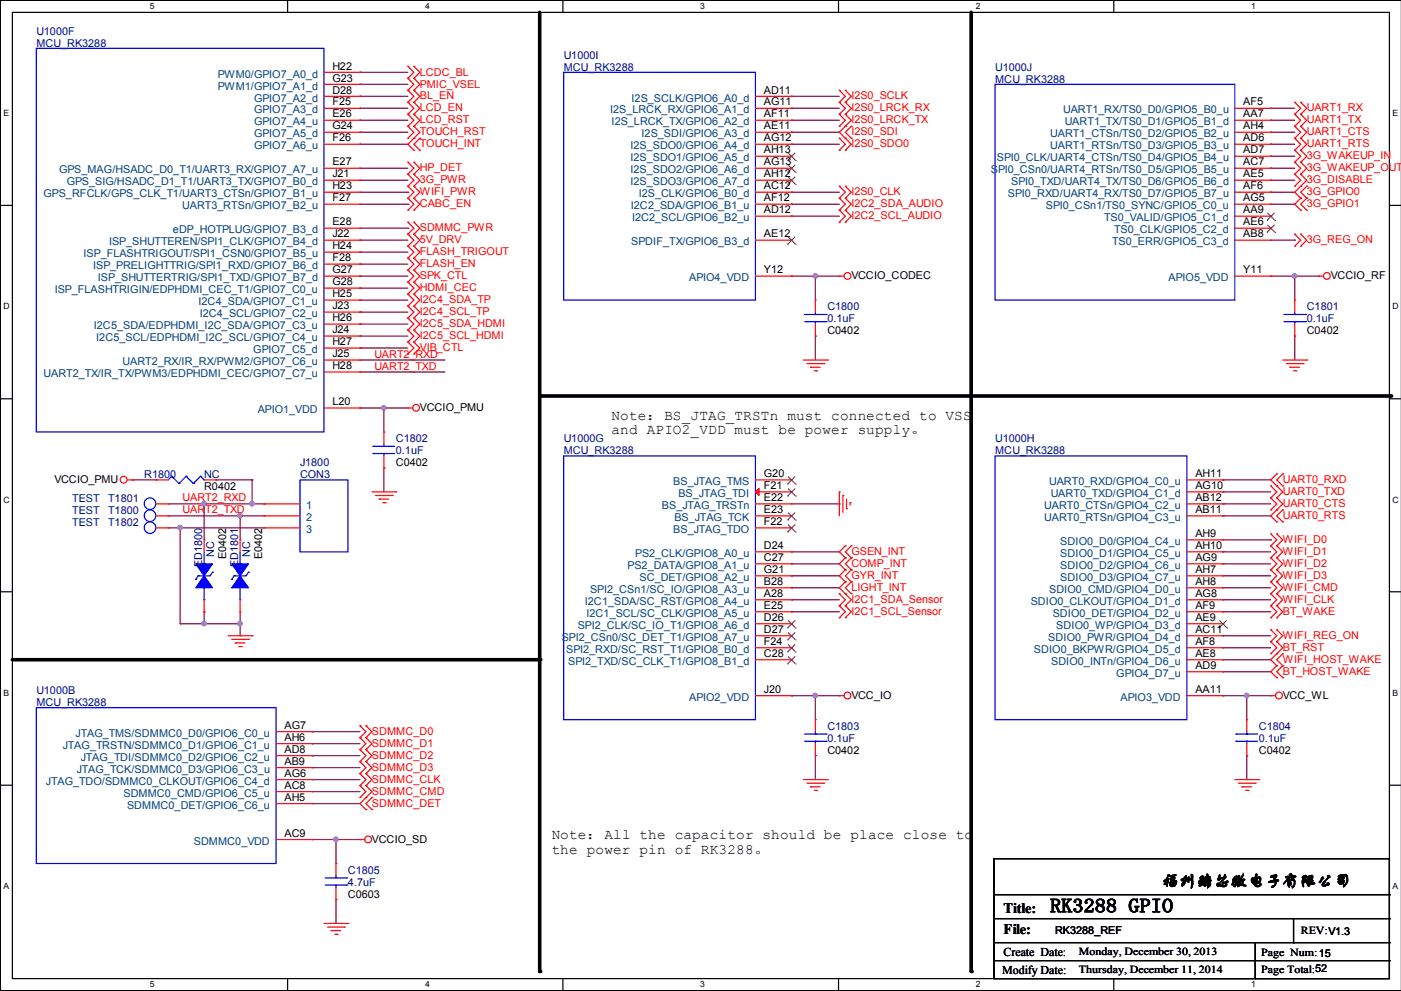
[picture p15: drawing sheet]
<svg xmlns="http://www.w3.org/2000/svg" width="297mm" height="210mm" viewBox="0 0 297 210" stroke-linecap="round" stroke-linejoin="round" font-family="sans-serif">
<defs><g id="words">
<text font-size="4.1" x="222.6" y="193.3">RK3288 GPIO</text>
<text font-size="3.6" x="246.2" y="187.7">福州瑞芯微电子有限公司</text>
<g font-size="3">
<text x="129.6" y="88.9">Note：BS_JTAG_TRSTn must connected to VSS</text>
<text x="129.6" y="91.9">and APIO2_VDD must be power supply。</text>
<text x="116.9" y="177.8">Note：All the capacitor should be place close to</text>
<text x="116.9" y="180.8">the power pin of RK3288。</text>
<text x="212.7" y="193.4">Title:</text>
<text x="212.7" y="198">File:</text>
</g>
<g font-size="2.5">
<text x="212.7" y="202.5">Create Date:</text>
<text x="212.4" y="206.3">Modify Date:</text>
</g>
<g font-size="2.3" fill="#000080">
<text x="7.7" y="7.4">U1000F</text>
<text x="7.7" y="9.9">MCU_RK3288</text>
<text x="119.5" y="12.4">U1000I</text>
<text x="119.5" y="15">MCU_RK3288</text>
<text x="210.9" y="15">U1000J</text>
<text x="210.9" y="17.5">MCU_RK3288</text>
<text x="175.4" y="65.8">C1800</text>
<text x="277" y="65.8">C1801</text>
<text x="175.4" y="68.3">0.1uF</text>
<text x="277" y="68.3">0.1uF</text>
<text x="83.9" y="93.7">C1802</text>
<text x="119.5" y="93.7">U1000G</text>
<text x="210.9" y="93.7">U1000H</text>
<text x="30.6" y="101.3">R1800</text>
<text x="43.3" y="101.3">NC</text>
<text x="63.6" y="98.8">J1800</text>
<text x="63.6" y="101.3">CON3</text>
<text x="83.9" y="96.3">0.1uF</text>
<text x="119.5" y="96.3">MCU_RK3288</text>
<text x="210.9" y="96.3">MCU_RK3288</text>
<text x="15.3" y="106.4">TEST</text>
<text x="22.9" y="106.4">T1801</text>
<text x="15.3" y="111.5">TEST</text>
<text x="15.3" y="109">TEST</text>
<text x="22.9" y="111.5">T1802</text>
<text x="22.9" y="109">T1800</text>
<text x="45.4" y="117.9" transform="rotate(-90 45.4 117.9)">NC</text>
<text x="53" y="117.9" transform="rotate(-90 53 117.9)">NC</text>
<text x="42.8" y="120.2" transform="rotate(-90 42.8 120.2)">ED1800</text>
<text x="50.5" y="120.2" transform="rotate(-90 50.5 120.2)">ED1801</text>
<text x="7.7" y="147.1">U1000B</text>
<text x="7.7" y="149.6">MCU_RK3288</text>
<text x="175.4" y="154.7">C1803</text>
<text x="266.8" y="154.7">C1804</text>
<text x="175.4" y="157.2">0.1uF</text>
<text x="266.8" y="157.2">0.1uF</text>
<text x="73.7" y="185.2">C1805</text>
<text x="73.7" y="187.7">4.7uF</text>
</g>
<g font-size="2.3" fill="#004080">
<text x="46.1" y="16.4">PWM0/GPIO7_A0_d</text>
<text x="46.1" y="19">PWM1/GPIO7_A1_d</text>
<text x="53.9" y="21.5">GPIO7_A2_d</text>
<text x="133.9" y="21.5">I2S_SCLK/GPIO6_A0_d</text>
<text x="53.9" y="24">GPIO7_A3_d</text>
<text x="53.9" y="26.6">GPIO7_A4_u</text>
<text x="53.9" y="29.1">GPIO7_A5_d</text>
<text x="129.3" y="24">I2S_LRCK_RX/GPIO6_A1_d</text>
<text x="129.6" y="26.6">I2S_LRCK_TX/GPIO6_A2_d</text>
<text x="136" y="29.1">I2S_SDI/GPIO6_A3_d</text>
<text x="222.6" y="29.1">UART1_CTSn/TS0_D2/GPIO5_B2_u</text>
<text x="225.3" y="24">UART1_RX/TS0_D0/GPIO5_B0_u</text>
<text x="225.7" y="26.6">UART1_TX/TS0_D1/GPIO5_B1_d</text>
<text x="53.9" y="31.7">GPIO7_A6_u</text>
<text x="133.6" y="31.7">I2S_SDO0/GPIO6_A4_d</text>
<text x="133.6" y="34.2">I2S_SDO1/GPIO6_A5_d</text>
<text x="211.3" y="34.2">SPI0_CLK/UART4_CTSn/TS0_D4/GPIO5_B4_u</text>
<text x="222.6" y="31.7">UART1_RTSn/TS0_D3/GPIO5_B3_u</text>
<text x="9.2" y="41.8">GPS_RFCLK/GPS_CLK_T1/UART3_CTSn/GPIO7_B1_u</text>
<text x="12.5" y="36.7">GPS_MAG/HSADC_D0_T1/UART3_RX/GPIO7_A7_u</text>
<text x="14.1" y="39.3">GPS_SIG/HSADC_D1_T1/UART3_TX/GPIO7_B0_d</text>
<text x="133.6" y="36.7">I2S_SDO2/GPIO6_A6_d</text>
<text x="133.6" y="39.3">I2S_SDO3/GPIO6_A7_d</text>
<text x="135.4" y="41.8">I2S_CLK/GPIO6_B0_d</text>
<text x="210" y="36.7">SPI0_CSn0/UART4_RTSn/TS0_D5/GPIO5_B5_u</text>
<text x="213.6" y="41.8">SPI0_RXD/UART4_RX/TS0_D7/GPIO5_B7_u</text>
<text x="214.3" y="39.3">SPI0_TXD/UART4_TX/TS0_D6/GPIO5_B6_d</text>
<text x="38.6" y="44.4">UART3_RTSn/GPIO7_B2_u</text>
<text x="133.7" y="44.4">I2C2_SDA/GPIO6_B1_u</text>
<text x="134" y="46.9">I2C2_SCL/GPIO6_B2_u</text>
<text x="221.7" y="44.4">SPI0_CSn1/TS0_SYNC/GPIO5_C0_u</text>
<text x="234" y="46.9">TS0_VALID/GPIO5_C1_d</text>
<text x="23.1" y="52">ISP_SHUTTEREN/SPI1_CLK/GPIO7_B4_d</text>
<text x="36.7" y="49.4">eDP_HOTPLUG/GPIO7_B3_d</text>
<text x="133.8" y="52">SPDIF_TX/GPIO6_B3_d</text>
<text x="235.7" y="52">TS0_ERR/GPIO5_C3_d</text>
<text x="236.1" y="49.4">TS0_CLK/GPIO5_C2_d</text>
<text x="17.7" y="54.5">ISP_FLASHTRIGOUT/SPI1_CSN0/GPIO7_B5_u</text>
<text x="19.7" y="57.1">ISP_PRELIGHTTRIG/SPI1_RXD/GPIO7_B6_d</text>
<text x="20.7" y="59.6">ISP_SHUTTERTRIG/SPI1_TXD/GPIO7_B7_d</text>
<text x="146.1" y="59.6">APIO4_VDD</text>
<text x="247.7" y="59.6">APIO5_VDD</text>
<text x="11.6" y="62.1">ISP_FLASHTRIGIN/EDPHDMI_CEC_T1/GPIO7_C0_u</text>
<text x="42.1" y="64.7">I2C4_SDA/GPIO7_C1_u</text>
<text x="19.9" y="69.8">I2C5_SDA/EDPHDMI_I2C_SDA/GPIO7_C3_u</text>
<text x="42.3" y="67.2">I2C4_SCL/GPIO7_C2_u</text>
<text x="20.4" y="72.3">I2C5_SCL/EDPHDMI_I2C_SCL/GPIO7_C4_u</text>
<text x="26" y="77.4">UART2_RX/IR_RX/PWM2/GPIO7_C6_u</text>
<text x="53.7" y="74.8">GPIO7_C5_d</text>
<text x="9.2" y="79.9">UART2_TX/IR_TX/PWM3/EDPHDMI_CEC/GPIO7_C7_u</text>
<text x="54.6" y="87.5">APIO1_VDD</text>
<text x="64.9" y="107.9">1</text>
<text x="140.3" y="107.9">BS_JTAG_TRSTn</text>
<text x="142.7" y="102.8">BS_JTAG_TMS</text>
<text x="143.8" y="105.3">BS_JTAG_TDI</text>
<text x="221.3" y="107.9">UART0_CTSn/GPIO4_C2_u</text>
<text x="222.3" y="102.8">UART0_RXD/GPIO4_C0_u</text>
<text x="222.7" y="105.3">UART0_TXD/GPIO4_C1_d</text>
<text x="64.9" y="110.4">2</text>
<text x="64.9" y="112.9">3</text>
<text x="142.7" y="112.9">BS_JTAG_TDO</text>
<text x="142.9" y="110.4">BS_JTAG_TCK</text>
<text x="221.3" y="110.4">UART0_RTSn/GPIO4_C3_u</text>
<text x="134.6" y="118">PS2_CLK/GPIO8_A0_u</text>
<text x="224.7" y="115.5">SDIO0_D0/GPIO4_C4_u</text>
<text x="224.7" y="118">SDIO0_D1/GPIO4_C5_u</text>
<text x="125.1" y="125.6">SPI2_CSn1/SC_IO/GPIO8_A3_u</text>
<text x="133" y="120.6">PS2_DATA/GPIO8_A1_u</text>
<text x="135.6" y="123.1">SC_DET/GPIO8_A2_u</text>
<text x="222.3" y="125.6">SDIO0_CMD/GPIO4_D0_u</text>
<text x="224.7" y="120.6">SDIO0_D2/GPIO4_C6_u</text>
<text x="224.7" y="123.1">SDIO0_D3/GPIO4_C7_u</text>
<text x="124" y="128.2">I2C1_SDA/SC_RST/GPIO8_A4_u</text>
<text x="124.3" y="130.7">I2C1_SCL/SC_CLK/GPIO8_A5_u</text>
<text x="218.5" y="128.2">SDIO0_CLKOUT/GPIO4_D1_d</text>
<text x="223.1" y="130.7">SDIO0_DET/GPIO4_D2_u</text>
<text x="119" y="135.8">SPI2_CSn0/SC_DET_T1/GPIO8_A7_u</text>
<text x="122.4" y="133.3">SPI2_CLK/SC_IO_T1/GPIO8_A6_d</text>
<text x="222.2" y="135.8">SDIO0_PWR/GPIO4_D4_d</text>
<text x="223.9" y="133.3">SDIO0_WP/GPIO4_D3_d</text>
<text x="120" y="138.3">SPI2_RXD/SC_RST_T1/GPIO8_B0_d</text>
<text x="120.4" y="140.9">SPI2_TXD/SC_CLK_T1/GPIO8_B1_d</text>
<text x="219.1" y="138.3">SDIO0_BKPWR/GPIO4_D5_d</text>
<text x="222.8" y="140.9">SDIO0_INTn/GPIO4_D6_u</text>
<text x="236.6" y="143.4">GPIO4_D7_u</text>
<text x="146.1" y="148.5">APIO2_VDD</text>
<text x="237.5" y="148.5">APIO3_VDD</text>
<text x="13.3" y="158.7">JTAG_TRSTN/SDMMC0_D1/GPIO6_C1_u</text>
<text x="16" y="156.1">JTAG_TMS/SDMMC0_D0/GPIO6_C0_u</text>
<text x="17.1" y="161.2">JTAG_TDI/SDMMC0_D2/GPIO6_C2_u</text>
<text x="9.7" y="166.3">JTAG_TDO/SDMMC0_CLKOUT/GPIO6_C4_d</text>
<text x="16.3" y="163.7">JTAG_TCK/SDMMC0_D3/GPIO6_C3_u</text>
<text x="26.2" y="168.8">SDMMC0_CMD/GPIO6_C5_u</text>
<text x="26.9" y="171.4">SDMMC0_DET/GPIO6_C6_u</text>
<text x="41.1" y="179">SDMMC0_VDD</text>
</g>
<g font-size="2.3">
<text x="70.4" y="14.7">H22</text>
<text x="70.4" y="17.3">G23</text>
<text x="70.4" y="19.8">D28</text>
<text x="70.4" y="22.4">F25</text>
<text x="161.9" y="19.8">AD11</text>
<text x="161.9" y="22.4">AG11</text>
<text x="263.5" y="22.4">AF5</text>
<text x="70.4" y="24.9">E26</text>
<text x="70.4" y="27.4">G24</text>
<text x="70.4" y="30">F26</text>
<text x="161.9" y="24.9">AF11</text>
<text x="161.9" y="27.4">AE11</text>
<text x="161.9" y="30">AG12</text>
<text x="263.5" y="24.9">AA7</text>
<text x="263.5" y="27.4">AH4</text>
<text x="263.5" y="30">AD6</text>
<text x="70.4" y="35.1">E27</text>
<text x="161.9" y="32.5">AH13</text>
<text x="161.9" y="35.1">AG13</text>
<text x="263.5" y="35.1">AC7</text>
<text x="263.5" y="32.5">AD7</text>
<text x="70.4" y="37.6">J21</text>
<text x="70.4" y="40.1">H23</text>
<text x="161.9" y="40.1">AC12</text>
<text x="161.9" y="37.6">AH12</text>
<text x="263.5" y="37.6">AE5</text>
<text x="263.5" y="40.1">AF6</text>
<text x="70.4" y="42.7">F27</text>
<text x="70.4" y="47.8">E28</text>
<text x="161.9" y="45.2">AD12</text>
<text x="161.9" y="42.7">AF12</text>
<text x="263.5" y="47.8">AE6</text>
<text x="263.5" y="42.7">AG5</text>
<text x="263.5" y="45.2">AA9</text>
<text x="70.4" y="50.3">J22</text>
<text x="70.4" y="52.8">H24</text>
<text x="161.9" y="50.3">AE12</text>
<text x="263.5" y="50.3">AB8</text>
<text x="70.4" y="57.9">G27</text>
<text x="70.4" y="55.4">F28</text>
<text x="161.9" y="57.9">Y12</text>
<text x="180.4" y="59.2">VCCIO_CODEC</text>
<text x="263.5" y="57.9">Y11</text>
<text x="282" y="59.2">VCCIO_RF</text>
<text x="70.4" y="60.5">G28</text>
<text x="70.4" y="65.5">J23</text>
<text x="70.4" y="63">H25</text>
<text x="70.4" y="68.1">H26</text>
<text x="70.4" y="70.6">J24</text>
<text x="175.4" y="70.9">C0402</text>
<text x="277" y="70.9">C0402</text>
<text x="70.4" y="73.2">H27</text>
<text x="70.4" y="75.7">J25</text>
<text x="70.4" y="78.2">H28</text>
<text x="70.4" y="85.9">L20</text>
<text x="89" y="87.1">VCCIO_PMU</text>
<text x="83.9" y="98.8">C0402</text>
<text x="161.9" y="101.1">G20</text>
<text x="253.3" y="101.1">AH11</text>
<text x="11.5" y="102.4">VCCIO_PMU</text>
<text x="43.3" y="103.9">R0402</text>
<text x="161.9" y="103.6">F21</text>
<text x="161.9" y="106.2">E22</text>
<text x="253.3" y="106.2">AB12</text>
<text x="253.3" y="103.6">AG10</text>
<text x="161.9" y="108.7">E23</text>
<text x="161.9" y="111.3">F22</text>
<text x="253.3" y="108.7">AB11</text>
<text x="253.3" y="113.8">AH9</text>
<text x="47.9" y="118.4" transform="rotate(-90 47.9 118.4)">E0402</text>
<text x="55.5" y="118.4" transform="rotate(-90 55.5 118.4)">E0402</text>
<text x="161.9" y="116.3">D24</text>
<text x="161.9" y="118.9">C27</text>
<text x="253.3" y="116.3">AH10</text>
<text x="253.3" y="118.9">AG9</text>
<text x="161.9" y="121.4">G21</text>
<text x="161.9" y="124">B28</text>
<text x="253.3" y="121.4">AH7</text>
<text x="253.3" y="124">AH8</text>
<text x="161.9" y="131.6">D26</text>
<text x="161.9" y="126.5">A28</text>
<text x="161.9" y="129">E25</text>
<text x="253.3" y="126.5">AG8</text>
<text x="253.3" y="129">AF9</text>
<text x="253.3" y="131.6">AE9</text>
<text x="161.9" y="134.1">D27</text>
<text x="161.9" y="136.7">F24</text>
<text x="253.3" y="134.1">AC11</text>
<text x="253.3" y="136.7">AF8</text>
<text x="161.9" y="139.2">C28</text>
<text x="253.3" y="139.2">AE8</text>
<text x="253.3" y="141.7">AD9</text>
<text x="161.9" y="146.8">J20</text>
<text x="180.4" y="148.1">VCC_IO</text>
<text x="253.3" y="146.8">AA11</text>
<text x="271.9" y="148.1">VCC_WL</text>
<text x="60.3" y="154.4">AG7</text>
<text x="60.3" y="157">AH6</text>
<text x="60.3" y="159.5">AD8</text>
<text x="175.4" y="159.8">C0402</text>
<text x="266.8" y="159.8">C0402</text>
<text x="60.3" y="164.6">AG6</text>
<text x="60.3" y="167.1">AC8</text>
<text x="60.3" y="162.1">AB9</text>
<text x="60.3" y="169.7">AH5</text>
<text x="60.3" y="177.3">AC9</text>
<text x="78.8" y="178.6">VCCIO_SD</text>
<text x="73.7" y="190.2">C0603</text>
<text x="223.6" y="197.9">RK3288_REF</text>
<text x="275.7" y="198">REV:V1.3</text>
<text x="228.7" y="202.3">Monday, December 30, 2013</text>
<text x="267.3" y="202.5">Page Num:15</text>
<text x="228.7" y="206.1">Thursday, December 11, 2014</text>
<text x="267.3" y="206.1">Page Total:52</text>
</g>
<g font-size="2.3" fill="#f00">
<text x="89" y="16">LCDC_BL</text>
<text x="89" y="21.1">BL_EN</text>
<text x="89" y="23.6">LCD_EN</text>
<text x="89" y="18.5">PMIC_VSEL</text>
<text x="180.4" y="21.1">I2S0_SCLK</text>
<text x="180.4" y="23.6">I2S0_LRCK_RX</text>
<text x="277" y="23.6">UART1_RX</text>
<text x="89" y="28.7">TOUCH_RST</text>
<text x="89" y="26.2">LCD_RST</text>
<text x="180.4" y="26.2">I2S0_LRCK_TX</text>
<text x="180.4" y="28.7">I2S0_SDI</text>
<text x="277" y="26.2">UART1_TX</text>
<text x="277" y="28.7">UART1_CTS</text>
<text x="89" y="31.2">TOUCH_INT</text>
<text x="180.4" y="31.2">I2S0_SDO0</text>
<text x="277" y="33.8">3G_WAKEUP_IN</text>
<text x="277" y="31.2">UART1_RTS</text>
<text x="89" y="38.9">3G_PWR</text>
<text x="89" y="36.3">HP_DET</text>
<text x="89" y="41.4">WIFI_PWR</text>
<text x="180.4" y="41.4">I2S0_CLK</text>
<text x="277" y="36.3">3G_WAKEUP_OUT</text>
<text x="277" y="41.4">3G_GPIO0</text>
<text x="277" y="38.9">3G_DISABLE</text>
<text x="89" y="43.9">CABC_EN</text>
<text x="180.4" y="43.9">I2C2_SDA_AUDIO</text>
<text x="180.4" y="46.5">I2C2_SCL_AUDIO</text>
<text x="277" y="43.9">3G_GPIO1</text>
<text x="89" y="51.6">5V_DRV</text>
<text x="89" y="49">SDMMC_PWR</text>
<text x="277" y="51.6">3G_REG_ON</text>
<text x="89" y="59.2">SPK_CTL</text>
<text x="89" y="56.6">FLASH_EN</text>
<text x="89" y="54.1">FLASH_TRIGOUT</text>
<text x="89" y="64.3">I2C4_SDA_TP</text>
<text x="89" y="61.7">HDMI_CEC</text>
<text x="89" y="69.3">I2C5_SDA_HDMI</text>
<text x="89" y="71.9">I2C5_SCL_HDMI</text>
<text x="89" y="66.8">I2C4_SCL_TP</text>
<text x="79.3" y="75.8">UART2_RXD</text>
<text x="89" y="74.4">VIB_CTL</text>
<text x="79.3" y="78.3">UART2_TXD</text>
<text x="38.7" y="106.3">UART2_RXD</text>
<text x="271.9" y="102.4">UART0_RXD</text>
<text x="271.9" y="107.4">UART0_CTS</text>
<text x="271.9" y="104.9">UART0_TXD</text>
<text x="38.7" y="108.8">UART2_TXD</text>
<text x="271.9" y="110">UART0_RTS</text>
<text x="180.4" y="117.6">GSEN_INT</text>
<text x="271.9" y="117.6">WIFI_D1</text>
<text x="271.9" y="115.1">WIFI_D0</text>
<text x="180.4" y="122.7">GYR_INT</text>
<text x="180.4" y="125.2">LIGHT_INT</text>
<text x="180.4" y="120.1">COMP_INT</text>
<text x="271.9" y="125.2">WIFI_CMD</text>
<text x="271.9" y="122.7">WIFI_D3</text>
<text x="271.9" y="120.1">WIFI_D2</text>
<text x="180.4" y="130.3">I2C1_SCL_Sensor</text>
<text x="180.4" y="127.8">I2C1_SDA_Sensor</text>
<text x="271.9" y="130.3">BT_WAKE</text>
<text x="271.9" y="127.8">WIFI_CLK</text>
<text x="271.9" y="137.9">BT_RST</text>
<text x="271.9" y="135.4">WIFI_REG_ON</text>
<text x="271.9" y="143">BT_HOST_WAKE</text>
<text x="271.9" y="140.5">WIFI_HOST_WAKE</text>
<text x="78.8" y="155.7">SDMMC_D0</text>
<text x="78.8" y="158.2">SDMMC_D1</text>
<text x="78.8" y="160.8">SDMMC_D2</text>
<text x="78.8" y="163.3">SDMMC_D3</text>
<text x="78.8" y="165.9">SDMMC_CLK</text>
<text x="78.8" y="168.4">SDMMC_CMD</text>
<text x="78.8" y="170.9">SDMMC_DET</text>
</g>
<g font-size="1.8">
<text x="31.8" y="1.9">5</text>
<text x="90.1" y="1.9">4</text>
<text x="148.4" y="1.9">3</text>
<text x="206.8" y="1.9">2</text>
<text x="265.2" y="1.9">1</text>
<text x=".8" y="24.6">E</text>
<text x="295.2" y="24.6">E</text>
<text x=".8" y="65.5">D</text>
<text x="295.2" y="65.5">D</text>
<text x=".8" y="106.5">C</text>
<text x="295.2" y="106.5">C</text>
<text x=".8" y="147.4">B</text>
<text x="295.2" y="147.4">B</text>
<text x=".8" y="188.4">A</text>
<text x="295.2" y="188.4">A</text>
<text x="31.8" y="209.2">5</text>
<text x="90.1" y="209.2">4</text>
<text x="148.4" y="209.2">3</text>
<text x="206.8" y="209.2">2</text>
<text x="265.2" y="209.2">1</text>
</g>
</g></defs>
<path d="M2.6 2.6h291.9v204.7h-291.9zM297 .1h-296.9v209.8h296.9" fill="none" stroke="#000" stroke-width=".25"/>
<g fill="#fff">
<path d="M31.7 .3h1.1v2.1h-1.1z"/>
<path d="M31.7 207.6h1.1v2h-1.1z"/>
</g>
<path d="M61 .1v2.5M61 207.3v2.6" fill="none" stroke="#000" stroke-width=".25"/>
<g fill="#fff">
<path d="M90.1 .3h1v2.1h-1z"/>
<path d="M90.1 207.6h1v2h-1z"/>
</g>
<path d="M119.3 .1v2.5M119.3 207.3v2.6" fill="none" stroke="#000" stroke-width=".25"/>
<g fill="#fff">
<path d="M148.4 .3h1v2.1h-1z"/>
<path d="M148.4 207.6h1v2h-1z"/>
</g>
<path d="M177.7 .1v2.5M177.7 207.3v2.6" fill="none" stroke="#000" stroke-width=".25"/>
<g fill="#fff">
<path d="M206.8 .3h1.1v2.1h-1.1z"/>
<path d="M206.8 207.6h1.1v2h-1.1z"/>
</g>
<path d="M236.1 .1v2.5M236.1 207.3v2.6" fill="none" stroke="#000" stroke-width=".25"/>
<g fill="#fff">
<path d="M265.2 .3h1v2.1h-1z"/>
<path d="M265.2 207.6h1v2h-1z"/>
<path d="M.8 23h1.1v2.1h-1.1z"/>
<path d="M295.1 23h1.2v2.1h-1.2z"/>
<path d="M.8 63.9h1.2v2.1h-1.2z"/>
<path d="M295.1 63.9h1.3v2.1h-1.3z"/>
</g>
<path d="M.1 43.5h2.5M294.5 43.5h2.5" fill="none" stroke="#000" stroke-width=".25"/>
<g fill="#fff">
<path d="M.8 104.9h1.2v2h-1.2z"/>
<path d="M295.1 104.9h1.3v2h-1.3z"/>
</g>
<path d="M.1 84.5h2.5M294.5 84.5h2.5" fill="none" stroke="#000" stroke-width=".25"/>
<g fill="#fff">
<path d="M.8 145.8h1.1v2h-1.1z"/>
<path d="M295.1 145.8h1.2v2h-1.2z"/>
</g>
<path d="M.1 125.4h2.5M294.5 125.4h2.5" fill="none" stroke="#000" stroke-width=".25"/>
<g fill="#fff">
<path d="M.8 186.8h1.1v2h-1.1z"/>
<path d="M295.1 186.8h1.1v2h-1.1z"/>
</g>
<g fill="none" stroke="#000" stroke-width=".25">
<path d="M.1 166.4h2.5M294.5 166.4h2.5M210.7 181.9h83.8v25.4h-83.8zM210.7 189.6h83.8M210.7 194.6h83.8M210.7 199.7h83.8M266 199.7v7.6M274.2 199.7h.1M274.2 194.6v5.1M294.5 189.6h.1M294.5 194.6h.1M294.5 199.7h.1"/>
<path d="M210.7 203.5h83.8M266 207.3h.1M294.5 203.5h.1"/>
</g>
<path d="M114.4 2.6v203.2M205.8 2.6v203.2M114.4 83.9h180.3M2.6 139.8h111.8" fill="none" stroke="#000" stroke-width=".76"/>
<g fill="#000">
<circle cx="294.7" cy="83.9" r=".38"/>
<circle cx="114.4" cy="139.8" r=".38"/>
<circle cx="114.4" cy="205.8" r=".38"/>
<circle cx="205.8" cy="205.8" r=".38"/>
</g>
<g fill="none" stroke="#800040" stroke-width=".25">
<path d="M76.3 15.3h.1M76.3 17.9h.1M76.3 15.3h10.1M76.3 17.9h10.1M76.3 28h.1M76.3 30.6h.1M76.3 20.4h.1M76.3 25.5h.1M76.3 22.9h.1M76.3 38.2h.1M76.3 35.6h.1M76.3 28h10.1"/>
<path d="M76.3 30.6h10.1M76.3 20.4h10.1M76.3 25.5h10.1M76.3 22.9h10.1M76.3 35.6h10.1M76.3 38.2h10.1M167.7 20.4h.1M167.7 30.6h.1M167.7 28h.1M167.7 22.9h.1M167.7 25.5h.1M167.7 28h10.2"/>
<path d="M167.7 30.6h10.2M167.7 20.4h10.2M167.7 25.5h10.2M167.7 22.9h10.2M269.3 22.9h.1M269.3 33.1h.1M269.3 25.5h.1M269.3 30.6h.1M269.3 28h.1M269.3 35.6h.1M269.3 38.2h.1M269.3 28h5.1"/>
<path d="M269.3 30.6h5.1M269.3 25.5h5.1M269.3 22.9h5.1M269.3 33.1h5.1M269.3 35.6h5.1M269.3 38.2h5.1M76.3 50.9h.1M76.3 58.5h.1M76.3 56h.1M76.3 53.4h.1M76.3 50.9h10.1M76.3 40.7h10.1"/>
<path d="M76.3 43.3h10.1M76.3 58.5h10.1M76.3 56h10.1M76.3 53.4h10.1M76.3 48.3h10.1M86.4 48.3h.1M86.4 40.7h.1M86.4 43.3h.1M167.7 40.7h.1M167.7 45.8h.1M167.7 43.3h.1M167.7 58.5h.1"/>
<path d="M167.7 40.7h10.2M167.7 45.8h10.2M167.7 43.3h10.2M167.7 58.5h10.2M172.8 58.5h.1M172.8 58.5v5.1M269.3 58.5h.1M269.3 40.7h.1M269.3 43.3h.1M269.3 50.9h5.1M269.3 40.7h5.1M269.3 43.3h5.1"/>
<path d="M269.3 58.5h10.2M274.4 58.5h.1M274.4 50.9h.1M274.4 58.5v5.1M76.3 68.7h.1M76.3 71.2h.1M76.3 63.6h.1M76.3 66.1h.1M76.3 73.7h.1M76.3 61h.1M76.3 68.7h10.1M76.3 71.2h10.1"/>
<path d="M76.3 63.6h10.1M76.3 66.1h10.1M76.3 76.3h17.8M76.3 78.8h17.8M76.3 73.7h10.1M76.3 61h10.1M94.1 76.3h.1M94.1 78.8h.1M172.8 71.2h.1M172.8 71.2v5.1M274.4 71.2h.1M274.4 71.2v5.1"/>
<path d="M76.3 86.4h.1M76.3 86.4h10.1M81.4 86.4h.1M81.4 99.1h.1M81.4 86.4v5.1M81.4 99.1v5.1M28 101.7h.1M28 101.7h5.1M35.6 109.3h20.4M35.6 106.8h20.4M35.6 111.8h20.4M38.2 111.8h.1"/>
<path d="M38.2 111.8v20.4M43.3 106.8h.1M43.3 106.8v7.6M45.8 101.7h7.6M50.9 109.3h.1M50.9 109.3v5.1M53.4 106.8h.1M53.4 101.7h.1M53.4 101.7v5.1M56 109.3h.1M56 106.8h.1M167.7 119.5h.1"/>
<path d="M167.7 116.9h.1M167.7 119.5h10.2M167.7 116.9h10.2M167.7 106.8h10.2M177.9 106.8h.1M259.2 104.2h.1M259.2 101.7h.1M259.2 109.3h.1M259.2 119.5h.1M259.2 116.9h.1M259.2 106.8h.1M259.2 119.5h10.1"/>
<path d="M259.2 116.9h10.1M259.2 104.2h10.1M259.2 101.7h10.1M259.2 109.3h10.1M259.2 114.4h10.1M259.2 106.8h10.1M269.3 114.4h.1M38.2 132.2h.1M38.2 132.2h12.7M43.3 132.2h.1M43.3 129.6h.1M43.3 129.6v2.6"/>
<path d="M50.9 132.2h.1M50.9 134.7h.1M50.9 129.6v5.1M167.7 124.5h.1M167.7 122h.1M167.7 129.6h.1M167.7 127.1h.1M167.7 124.5h10.2M167.7 122h10.2M167.7 129.6h10.2M167.7 127.1h10.2M259.2 129.6h.1"/>
<path d="M259.2 134.7h.1M259.2 137.2h.1M259.2 139.8h.1M259.2 124.5h.1M259.2 127.1h.1M259.2 122h.1M259.2 124.5h10.1M259.2 122h10.1M259.2 129.6h10.1M259.2 127.1h10.1M259.2 134.7h10.1M259.2 137.2h10.1"/>
<path d="M259.2 139.8h10.1M66.1 157.6h.1M66.1 155h.1M66.1 157.6h10.2M66.1 155h10.2M167.7 147.4h.1M167.7 147.4h10.2M172.8 147.4h.1M172.8 147.4v5.1M259.2 142.3h.1M259.2 147.4h.1M259.2 147.4h10.1"/>
<path d="M259.2 142.3h10.1M264.2 147.4h.1M264.2 147.4v5.1M66.1 160.1h.1M66.1 177.9h.1M66.1 162.6h.1M66.1 165.2h.1M66.1 170.3h.1M66.1 167.7h.1M66.1 160.1h10.2M66.1 177.9h10.2M66.1 162.6h10.2"/>
<path d="M66.1 165.2h10.2M66.1 170.3h10.2M66.1 167.7h10.2M71.2 177.9h.1M71.2 177.9v5.1M172.8 160.1h.1M172.8 160.1v5.1M264.2 160.1h.1M264.2 160.1v5.1M71.2 190.6h.1M71.2 190.6v5.1"/>
</g>
<g fill="#f0f" stroke="#f0f" stroke-width=".25">
<circle cx="81.3" cy="86.4" r=".47"/>
<circle cx="172.8" cy="147.4" r=".47"/>
<circle cx="172.8" cy="58.5" r=".47"/>
<circle cx="274.4" cy="58.5" r=".47"/>
<circle cx="264.2" cy="147.4" r=".47"/>
<circle cx="71.2" cy="177.8" r=".47"/>
<circle cx="50.8" cy="109.3" r=".47"/>
<circle cx="43.2" cy="106.7" r=".47"/>
<circle cx="50.8" cy="132.1" r=".47"/>
<circle cx="38.1" cy="111.8" r=".47"/>
<circle cx="43.2" cy="132.1" r=".47"/>
<circle cx="53.4" cy="106.7" r=".47"/>
</g>
<g fill="none" stroke="#f00" stroke-width=".25">
<path d="M68.7 15.3h7.6M68.7 17.9h7.6M76.3 15.3h.1M76.3 17.9h.1M86.4 16.6h.1M86.4 14.1h.1M86.4 19.1h.1M86.4 14.1l1.3 1.2-1.3 1.3M86.4 19.1l1.3 1.3-1.3 1.3M86.4 16.6l1.3 1.3-1.3 1.2M87.7 16.6h.1M87.7 14.1h.1"/>
<path d="M87.7 19.1h.1M87.7 14.1l1.3 1.2-1.3 1.3M87.7 19.1l1.3 1.3-1.3 1.3M87.7 16.6l1.3 1.3-1.3 1.2M177.9 19.1h.1M177.9 19.1l1.3 1.3-1.3 1.3M179.2 19.1h.1M179.2 19.1l1.2 1.3-1.2 1.3M68.7 20.4h7.6M68.7 22.9h7.6M68.7 25.5h7.6M68.7 28h7.6"/>
<path d="M68.7 30.6h7.6M68.7 35.6h7.6M68.7 38.2h7.6M76.3 20.4h.1M76.3 22.9h.1M76.3 25.5h.1M76.3 28h.1M76.3 30.6h.1M76.3 35.6h.1M76.3 38.2h.1M86.4 29.3h.1M86.4 26.8h.1"/>
<path d="M86.4 21.7h.1M86.4 24.2h.1M86.4 39.5h.1M86.4 36.9h.1M86.4 34.4h.1M86.4 26.8l1.3 1.2-1.3 1.3M86.4 24.2l1.3 1.3-1.3 1.3M86.4 21.7l1.3 1.2-1.3 1.3M86.4 36.9l1.3 1.3-1.3 1.3M86.4 34.4l1.3 1.2-1.3 1.3M86.4 39.5l1.3 1.2-1.3 1.3M87.7 29.3h.1"/>
<path d="M87.7 31.8h.1M87.7 26.8h.1M87.7 21.7h.1M87.7 24.2h.1M87.7 39.5h.1M87.7 36.9h.1M87.7 34.4h.1M87.7 26.8l1.3 1.2-2.6 2.6 1.3 1.2M87.7 24.2l1.3 1.3-1.3 1.3M87.7 21.7l1.3 1.2-1.3 1.3M87.7 36.9l1.3 1.3-1.3 1.3M87.7 34.4l1.3 1.2-1.3 1.3"/>
<path d="M87.7 39.5l1.3 1.2-1.3 1.3M89 31.8h.1M89 29.3h.1M89 29.3l-1.3 1.3 1.3 1.2M160.1 20.4h7.6M160.1 22.9h7.6M160.1 25.5h7.6M160.1 28h7.6M160.1 30.6h7.6M160.1 35.6h7.6M160.1 38.2h7.6M160.1 33.1h7.6"/>
<path d="M167.7 20.4h.1M167.7 22.9h.1M167.7 25.5h.1M167.7 28h.1M167.7 30.6h.1M167.7 33.1h.1M167.7 35.6h.1M167.7 38.2h.1M177.9 21.7h.1M177.9 24.2h.1M177.9 26.8h.1M177.9 31.8h.1"/>
<path d="M177.9 29.3h.1M177.9 39.5h.1M177.9 21.7l1.3 1.2-1.3 1.3M177.9 24.2l1.3 1.3-1.3 1.3M177.9 29.3l1.3 1.3-1.3 1.2M177.9 39.5l1.3 1.2-1.3 1.3M179.2 21.7h.1M179.2 24.2h.1M179.2 26.8h.1M179.2 31.8h.1M179.2 29.3h.1M179.2 39.5h.1"/>
<path d="M179.2 21.7l1.2 1.2-1.2 1.3M179.2 24.2l1.2 1.3-2.5 2.5 2.5 2.6-1.2 1.2M179.2 39.5l1.2 1.2-1.2 1.3M180.4 29.3h.1M180.4 26.8h.1M180.4 26.8l-1.2 1.2 1.2 1.3M261.7 22.9h7.6M261.7 25.5h7.6M261.7 28h7.6M261.7 30.6h7.6M261.7 35.6h7.6M261.7 38.2h7.6"/>
<path d="M261.7 33.1h7.6M269.3 22.9h.1M269.3 25.5h.1M269.3 28h.1M269.3 30.6h.1M269.3 33.1h.1M269.3 35.6h.1M269.3 38.2h.1M274.4 26.8h.1M274.4 24.2h.1M274.4 21.7h.1M274.4 34.4h.1"/>
<path d="M274.4 31.8h.1M274.4 29.3h.1M274.4 36.9h.1M274.4 39.5h.1M274.4 31.8l1.3 1.3-1.3 1.3M274.4 24.2l1.3 1.3-1.3 1.3M274.4 21.7l1.3 1.2-1.3 1.3M274.4 29.3l1.3 1.3-1.3 1.2M274.4 26.8l1.3 1.2-1.3 1.3M274.4 34.4l1.3 1.2-1.3 1.3M274.4 36.9l1.3 1.3-1.3 1.3M275.7 26.8h.1"/>
<path d="M275.7 24.2h.1M275.7 21.7h.1M275.7 34.4h.1M275.7 31.8h.1M275.7 29.3h.1M275.7 36.9h.1M275.7 39.5h.1M275.7 31.8l1.2 1.3-1.2 1.3M275.7 24.2l1.2 1.3-1.2 1.3M275.7 21.7l1.2 1.2-1.2 1.3M275.7 29.3l1.2 1.3-1.2 1.2M275.7 26.8l1.2 1.2-1.2 1.3"/>
<path d="M275.7 34.4l1.2 1.2-1.2 1.3M275.7 36.9l1.2 1.3-2.5 2.5 1.3 1.3M276.9 39.5h.1M276.9 39.5l-1.2 1.2 1.2 1.3M68.7 58.5h7.6M68.7 40.7h7.6M68.7 43.3h7.6M68.7 48.3h7.6M68.7 50.9h7.6M68.7 53.4h7.6M68.7 56h7.6M76.3 40.7h.1"/>
<path d="M76.3 43.3h.1M76.3 48.3h.1M76.3 50.9h.1M76.3 53.4h.1M76.3 56h.1M76.3 58.5h.1M86.4 52.2h.1M86.4 49.6h.1M86.4 59.8h.1M86.4 57.2h.1M86.4 54.7h.1M86.4 47.1h.1"/>
<path d="M86.4 42h.1M86.4 44.5h.1M86.4 49.6l1.3 1.3-1.3 1.3M86.4 57.2l1.3 1.3-1.3 1.3M86.4 54.7l1.3 1.3-1.3 1.2M86.4 52.2l1.3 1.2-1.3 1.3M86.4 59.8l1.3 1.2-1.3 1.3M86.4 47.1l1.3 1.2-1.3 1.3M86.4 42l1.3 1.3-1.3 1.2M87.7 52.2h.1M87.7 49.6h.1M87.7 59.8h.1"/>
<path d="M87.7 57.2h.1M87.7 54.7h.1M87.7 47.1h.1M87.7 42h.1M87.7 44.5h.1M87.7 49.6l1.3 1.3-1.3 1.3M87.7 57.2l1.3 1.3-1.3 1.3M87.7 54.7l1.3 1.3-1.3 1.2M87.7 52.2l1.3 1.2-1.3 1.3M87.7 59.8l1.3 1.2-1.3 1.3M87.7 47.1l1.3 1.2-1.3 1.3M87.7 42l1.3 1.3-1.3 1.2"/>
<path d="M160.1 58.5h7.6M160.1 40.7h7.6M160.1 43.3h7.6M160.1 50.9h7.6M160.1 45.8h7.6M167.7 40.7h.1M167.7 50.9h.1M167.7 58.5h.1M167.7 45.8h.1M167.7 43.3h.1M177.9 58.5h.1M177.9 42h.1"/>
<path d="M177.9 44.5h.1M177.9 47.1h.1M177.9 58.5h1M177.9 42l1.3 1.3-1.3 1.2M177.9 44.5l1.3 1.3-1.3 1.3M179.2 42h.1M179.2 44.5h.1M179.2 47.1h.1M179.2 42l1.2 1.3-1.2 1.2M179.2 44.5l1.2 1.3-1.2 1.3M261.7 58.5h7.6M261.7 40.7h7.6"/>
<path d="M261.7 43.3h7.6M261.7 48.3h7.6M261.7 50.9h7.6M261.7 45.8h7.6M269.3 40.7h.1M269.3 43.3h.1M269.3 45.8h.1M269.3 48.3h.1M269.3 50.9h.1M269.3 58.5h.1M274.4 52.2h.1M274.4 49.6h.1"/>
<path d="M274.4 49.6l1.3 1.3-1.3 1.3M275.7 42h.1M275.7 44.5h.1M275.7 52.2h.1M275.7 49.6h.1M275.7 42l-1.3 1.3 1.3 1.2M275.7 49.6l1.2 1.3-1.2 1.3M276.9 42h.1M276.9 44.5h.1M276.9 42l-1.2 1.3 1.2 1.2M279.5 58.5h.1M279.5 58.5h1"/>
<path d="M68.7 76.3h7.6M68.7 61h7.6M68.7 63.6h7.6M68.7 66.1h7.6M68.7 68.7h7.6M68.7 71.2h7.6M68.7 73.7h7.6M68.7 78.8h7.6M76.3 61h.1M76.3 63.6h.1M76.3 66.1h.1M76.3 68.7h.1"/>
<path d="M76.3 71.2h.1M76.3 73.7h.1M76.3 76.3h.1M76.3 78.8h.1M86.4 69.9h.1M86.4 67.4h.1M86.4 64.9h.1M86.4 62.3h.1M86.4 72.5h.1M86.4 75h.1M86.4 67.4l1.3 1.3-1.3 1.2M86.4 62.3l1.3 1.3-1.3 1.3"/>
<path d="M86.4 69.9l1.3 1.3-1.3 1.3M86.4 64.9l1.3 1.2-1.3 1.3M86.4 72.5l1.3 1.2-1.3 1.3M87.7 69.9h.1M87.7 67.4h.1M87.7 64.9h.1M87.7 62.3h.1M87.7 72.5h.1M87.7 75h.1M87.7 67.4l1.3 1.3-1.3 1.2M87.7 62.3l1.3 1.3-1.3 1.3M87.7 69.9l1.3 1.3-1.3 1.3"/>
<path d="M87.7 64.9l1.3 1.2-1.3 1.3M87.7 72.5l1.3 1.2-1.3 1.3M170.3 76.3h5M171 77h3.6M171.8 77.8h.1M171.8 77.8h2M172.6 78.6h.5M172.8 71.2h.1M172.8 63.6h.1M172.8 63.6v2.5M172.8 68.7v2.5M173.1 78.6h.1"/>
<path d="M174.6 77h.1M175.3 76.3h.1M271.9 76.3h5M272.6 77h3.6M273.4 77.8h.1M273.4 77.8h2M274.2 78.6h.5M274.4 63.6h.1M274.4 71.2h.1M274.4 63.6v2.5M274.4 68.7v2.5M274.7 78.6h.1"/>
<path d="M276.2 77h.1M276.9 76.3h.1M68.7 86.4h7.6M76.3 86.4h.1M81.4 99.1h.1M81.4 91.5h.1M81.4 91.5v2.6M81.4 96.6v2.5M86.4 86.4h.1M86.4 86.4h1.1M27 101.7h1M28 101.7h.1"/>
<path d="M33.1 101.7h.1M33.1 101.7h2.5M33.1 106.8h2.5M33.1 109.3h2.5M33.1 111.8h2.5M35.6 111.8h.1M35.6 106.8h.1M35.6 109.3h.1M43.3 114.4h.1M43.3 101.7h2.5M43.3 114.4v2.5M45.8 101.7h.1"/>
<path d="M50.9 114.4h.1M50.9 114.4v2.5M56 106.8h.1M56 109.3h.1M56 111.8h.1M56 106.8h7.6M56 109.3h7.6M56 111.8h7.6M78.8 104.2h5.1M79.6 105h3.5M80.3 105.7h.1M80.3 105.7h2.1"/>
<path d="M81.1 106.5h.5M81.6 106.5h.1M83.1 105h.1M83.9 104.2h.1M160.1 104.2h7.6M160.1 101.7h7.6M160.1 106.8h7.6M160.1 109.3h7.6M160.1 111.8h7.6M160.1 116.9h7.6M160.1 119.5h7.6M167.7 101.7h.1"/>
<path d="M167.7 104.2h.1M167.7 106.8h.1M167.7 109.3h.1M167.7 111.8h.1M167.7 116.9h.1M167.7 119.5h.1M177.9 104.2h.1M177.9 104.2v5.1M178.6 105h.1M178.6 105v3.5M179.2 118.2h.1M179.2 115.7h.1"/>
<path d="M179.2 118.2l-1.3 1.3 1.3 1.2M179.2 115.7l-1.3 1.2 1.3 1.3M179.4 107.8h.1M179.4 105.7v2.1M180.2 106.5h.1M180.2 106.5v.5M180.4 118.2h.1M180.4 115.7h.1M180.4 118.2l-1.2 1.3 1.2 1.2M180.4 115.7l-1.2 1.2 1.2 1.3M251.5 104.2h7.7M251.5 101.7h7.7"/>
<path d="M251.5 106.8h7.7M251.5 109.3h7.7M251.5 116.9h7.7M251.5 119.5h7.7M251.5 114.4h7.7M259.2 101.7h.1M259.2 104.2h.1M259.2 106.8h.1M259.2 109.3h.1M259.2 114.4h.1M259.2 116.9h.1M259.2 119.5h.1"/>
<path d="M269.3 118.2h.1M269.3 115.7h.1M269.3 113.1h.1M269.3 108h.1M269.3 105.5h.1M269.3 103h.1M269.3 118.2l1.3 1.3-1.3 1.2M269.3 115.7l1.3 1.2-1.3 1.3M269.3 113.1l1.3 1.3-1.3 1.3M269.3 105.5l1.3 1.3-1.3 1.2M269.3 103l1.3 1.2-1.3 1.3M270.6 100.4h.1"/>
<path d="M270.6 103h.1M270.6 108h.1M270.6 110.6h.1M270.6 118.2h.1M270.6 115.7h.1M270.6 113.1h.1M270.6 105.5h.1M270.6 100.4l-1.3 1.3 2.6 2.5-1.3 1.3M270.6 105.5l1.3 1.3-2.6 2.5 1.3 1.3M270.6 118.2l1.3 1.3-1.3 1.2M270.6 115.7l1.3 1.2-1.3 1.3M270.6 113.1l1.3 1.3-1.3 1.3"/>
<path d="M271.9 103h.1M271.9 100.4h.1M271.9 110.6h.1M271.9 108h.1M271.9 100.4l-1.3 1.3 1.3 1.3M271.9 108l-1.3 1.3 1.3 1.3M43.3 129.6h.1M43.3 127.1v2.5M48.3 134.7h5.1M49.1 135.5h3.6M49.9 136.2h.1M49.9 136.2h2"/>
<path d="M50.6 137h.5M50.9 129.6h.1M50.9 127.1v2.5M51.1 137h.1M52.7 135.5h.1M53.4 134.7h.1M160.1 134.7h7.6M160.1 122h7.6M160.1 124.5h7.6M160.1 127.1h7.6M160.1 129.6h7.6M160.1 132.2h7.6"/>
<path d="M160.1 137.2h7.6M160.1 139.8h7.6M167.7 122h.1M167.7 124.5h.1M167.7 127.1h.1M167.7 129.6h.1M167.7 132.2h.1M167.7 134.7h.1M167.7 137.2h.1M167.7 139.8h.1M177.9 130.9h.1M177.9 128.4h.1"/>
<path d="M177.9 125.8h.1M177.9 128.4l1.3 1.2-1.3 1.3M177.9 125.8l1.3 1.3-1.3 1.3M179.2 120.7h.1M179.2 123.3h.1M179.2 125.8h.1M179.2 130.9h.1M179.2 128.4h.1M179.2 120.7l-1.3 1.3 1.3 1.3M179.2 123.3l-1.3 1.2 2.5 2.6-1.2 1.3M179.2 128.4l1.2 1.2-1.2 1.3M180.4 123.3h.1"/>
<path d="M180.4 120.7h.1M180.4 125.8h.1M180.4 120.7l-1.2 1.3 1.2 1.3M180.4 123.3l-1.2 1.2 1.2 1.3M251.5 134.7h7.7M251.5 122h7.7M251.5 124.5h7.7M251.5 127.1h7.7M251.5 129.6h7.7M251.5 132.2h7.7M251.5 137.2h7.7M251.5 139.8h7.7"/>
<path d="M259.2 127.1h.1M259.2 122h.1M259.2 124.5h.1M259.2 129.6h.1M259.2 132.2h.1M259.2 134.7h.1M259.2 137.2h.1M259.2 139.8h.1M269.3 138.5h.1M269.3 136h.1M269.3 133.4h.1M269.3 130.9h.1"/>
<path d="M269.3 128.4h.1M269.3 125.8h.1M269.3 123.3h.1M269.3 120.7h.1M269.3 136l1.3 1.2-1.3 1.3M269.3 133.4l1.3 1.3-1.3 1.3M269.3 128.4l1.3 1.2-1.3 1.3M269.3 125.8l1.3 1.3-1.3 1.3M269.3 123.3l1.3 1.2-1.3 1.3M269.3 120.7l1.3 1.3-1.3 1.3M270.6 138.5h.1M270.6 136h.1"/>
<path d="M270.6 133.4h.1M270.6 130.9h.1M270.6 128.4h.1M270.6 125.8h.1M270.6 123.3h.1M270.6 120.7h.1M270.6 136l1.3 1.2-2.6 2.6 1.3 1.3M270.6 133.4l1.3 1.3-1.3 1.3M270.6 128.4l1.3 1.2-1.3 1.3M270.6 125.8l1.3 1.3-1.3 1.3M270.6 123.3l1.3 1.2-1.3 1.3M270.6 120.7l1.3 1.3-1.3 1.3"/>
<path d="M271.9 138.5h.1M271.9 138.5l-1.3 1.3 1.3 1.3M58.5 155h7.6M58.5 157.6h7.6M66.1 155h.1M66.1 157.6h.1M76.3 156.3h.1M76.3 153.8h.1M76.3 158.8h.1M76.3 153.8l1.3 1.2-1.3 1.3M76.3 156.3l1.3 1.3-1.3 1.2M76.3 158.8l1.3 1.3-1.3 1.3"/>
<path d="M77.6 156.3h.1M77.6 153.8h.1M77.6 158.8h.1M77.6 153.8l1.2 1.2-1.2 1.3M77.6 156.3l1.2 1.3-1.2 1.2M77.6 158.8l1.2 1.3-1.2 1.3M160.1 147.4h7.6M167.7 147.4h.1M172.8 152.5h.1M172.8 152.5v2.5M172.8 157.6v2.5M177.9 147.4h.1"/>
<path d="M177.9 147.4h1M251.5 147.4h7.7M251.5 142.3h7.7M259.2 147.4h.1M259.2 142.3h.1M264.2 152.5h.1M264.2 152.5v2.5M264.2 157.6v2.5M269.3 147.4h.1M269.3 147.4h1M270.6 141.1h.1M270.6 143.6h.1"/>
<path d="M270.6 141.1l-1.3 1.2 1.3 1.3M271.9 143.6h.1M271.9 141.1h.1M271.9 141.1l-1.3 1.2 1.3 1.3M58.5 165.2h7.6M58.5 177.9h7.6M58.5 160.1h7.6M58.5 162.6h7.6M58.5 167.7h7.6M58.5 170.3h7.6M66.1 160.1h.1M66.1 162.6h.1"/>
<path d="M66.1 165.2h.1M66.1 167.7h.1M66.1 170.3h.1M66.1 177.9h.1M76.3 177.9h.1M76.3 161.4h.1M76.3 163.9h.1M76.3 166.5h.1M76.3 169h.1M76.3 177.9h1M76.3 161.4l1.3 1.2-1.3 1.3M76.3 163.9l1.3 1.3-1.3 1.3"/>
<path d="M76.3 166.5l1.3 1.2-1.3 1.3M77.6 161.4h.1M77.6 163.9h.1M77.6 166.5h.1M77.6 169h.1M77.6 171.5h.1M77.6 161.4l1.2 1.2-1.2 1.3M77.6 163.9l1.2 1.3-1.2 1.3M77.6 166.5l1.2 1.2-2.5 2.6 1.3 1.2M78.8 171.5h.1M78.8 169h.1M78.8 169l-1.2 1.3 1.2 1.2"/>
<path d="M170.3 165.2h5M171 165.9h3.6M171.8 166.7h.1M171.8 166.7h2M172.6 167.5h.5M172.8 160.1h.1M173.1 167.5h.1M174.6 165.9h.1M175.3 165.2h.1M261.7 165.2h5.1M262.5 165.9h3.5M263.2 166.7h.1"/>
<path d="M263.2 166.7h2.1M264 167.5h.5M264.2 160.1h.1M264.5 167.5h.1M266 165.9h.1M266.8 165.2h.1M68.7 195.7h5M69.4 196.4h3.6M70.2 197.2h.1M70.2 197.2h2M71 198h.5M71.2 183h.1"/>
<path d="M71.2 190.6h.1M71.2 183v2.5M71.2 188v2.6M71.5 198h.1M73 196.4h.1M73.7 195.7h.1"/>
<circle cx="179.6" cy="58.5" r=".72"/>
<circle cx="281.2" cy="58.5" r=".72"/>
<circle cx="88.2" cy="86.4" r=".72"/>
<circle cx="26.2" cy="101.6" r=".72"/>
<circle cx="179.6" cy="147.4" r=".72"/>
<circle cx="271.1" cy="147.4" r=".72"/>
<circle cx="78" cy="177.8" r=".72"/>
</g>
<g fill="none" stroke="#00f" stroke-width=".25">
<path d="M7.7 10.2h61v81.3h-61zM119.5 15.3h40.6v48.3h-40.6zM210.9 17.9h50.8v45.7h-50.8zM170.5 68.2h4.6M170.5 66.6h4.6M172.8 68.2h.1M172.8 66.6h.1M172.8 66.1v.5M172.8 68.2v.5M175.1 66.6h.1M175.1 68.2h.1M272.1 68.2h4.6"/>
<path d="M272.1 66.6h4.6M274.4 66.6h.1M274.4 68.2h.1M274.4 66.1v.5M274.4 68.2v.5M276.7 68.2h.1M276.7 66.6h.1M79.1 94.6h.1M79.1 96.1h.1M79.1 94.6h4.6M79.1 96.1h4.6M81.4 96.1h.1"/>
<path d="M81.4 94.6h.1M81.4 94.1v.5M81.4 96.1v.5M119.5 96.6h40.6v55.9h-40.6zM210.9 96.6h40.6v55.9h-40.6zM36.4 100.9h.1M36.4 100.9l-.8 .8M36.4 100.9l1.5 1.5M37.9 102.4h.1M39.5 100.9h.1M39.5 100.9l-1.6 1.5M39.5 100.9l1.5 1.5"/>
<path d="M41 102.4h.1M42.5 100.9h.1M42.5 100.9l-1.5 1.5M42.5 100.9l.8 .8M43.3 119.5h.1M43.3 101.7h.1M43.3 116.9v2.6M50.9 119.5h.1M50.9 116.9v2.6M63.6 101.7h10.1v15.2h-10.1zM41.5 122.8h.1M42 122h.1"/>
<path d="M42 122l-.5 .8M43.3 127.1h.1M43.3 124.5v2.6M45 121.2h.1M45 121.2l-.5 .8h-2.5M49.1 122.8h.1M49.6 122h.1M49.6 122l-.5 .8M50.9 127.1h.1M50.9 124.5v2.6M52.7 121.2h.1M52.7 121.2l-.5 .8h-2.6"/>
<path d="M7.7 149.9h50.8v33.1h-50.8zM170.5 157.1h4.6M170.5 155.5h4.6M172.8 155.5h.1M172.8 157.1h.1M172.8 155v.5M172.8 157.1v.5M175.1 157.1h.1M175.1 155.5h.1M262 155.5h.1M262 157.1h.1M262 157.1h4.5"/>
<path d="M262 155.5h4.5M264.2 157.1h.1M264.2 155.5h.1M264.2 155v.5M264.2 157.1v.5M68.9 187.5h4.6M68.9 186h4.6M71.2 186h.1M71.2 187.5h.1M71.2 185.5v.5M71.2 187.5v.5M73.5 187.5h.1"/>
<path d="M73.5 186h.1"/>
<circle cx="31.8" cy="111.8" r="1.23"/>
<circle cx="31.8" cy="106.7" r="1.23"/>
<circle cx="31.8" cy="109.3" r="1.23"/>
</g>
<g fill="none" stroke="#804000" stroke-width=".21">
<path d="M166.9 34h.1M166.9 36.5h.1M166.9 39.1h.1M167 32.4l1.6 1.6M167 34.9l1.6 1.6M167 37.5l1.6 1.6M168.5 32.4l-1.6 1.6M168.5 34.9l-1.6 1.6M168.5 37.5l-1.6 1.6M168.6 34h.1M168.6 36.5h.1M168.6 39.1h.1"/>
<path d="M166.9 51.8h.1M167 50.2l1.6 1.6M168.5 50.2l-1.6 1.6M168.6 51.8h.1M268.5 46.7h.1M268.5 49.2h.1M268.6 45.1l1.6 1.6M268.6 47.6l1.6 1.6M270.1 45.1l-1.6 1.6M270.1 47.6l-1.6 1.6M270.2 46.7h.1M270.2 49.2h.1"/>
<path d="M166.9 102.6h.1M166.9 105.1h.1M166.9 110.2h.1M166.9 112.7h.1M167 101l1.6 1.6M167 103.5l1.6 1.6M167 108.6l1.6 1.6M167 111.1l1.6 1.6M168.5 101l-1.6 1.6M168.5 103.5l-1.6 1.6M168.5 108.6l-1.6 1.6M168.5 111.1l-1.6 1.6"/>
<path d="M168.6 102.6h.1M168.6 105.1h.1M168.6 110.2h.1M168.6 112.7h.1M166.9 133.1h.1M166.9 135.6h.1M166.9 138.1h.1M167 131.4l1.6 1.7M167 134l1.6 1.6M167 136.5l1.6 1.6M167 139.1l1.6 1.6M168.5 131.4l-1.6 1.7"/>
<path d="M168.5 134l-1.6 1.6M168.5 136.5l-1.6 1.6M168.5 139.1l-1.6 1.6M168.6 133.1h.1M168.6 135.6h.1M168.6 138.1h.1M258.4 133.1h.1M258.4 131.4l1.7 1.7M260 131.4l-1.6 1.7M260.1 133.1h.1M166.9 140.7h.1M168.6 140.7h.1"/>
</g>
<path d="M160.1 104.2l.8-.7v1.5z" fill="#f00" stroke="#f00" stroke-width=".25"/>
<g fill="#00f" stroke="#00f" stroke-width=".25">
<path d="M41.5 119.5h3.5l-1.7 2.5z" fill-rule="evenodd"/>
<path d="M43.3 122l1.7 2.5h-3.5z" fill-rule="evenodd"/>
<path d="M49.1 119.5h3.6l-1.8 2.5z" fill-rule="evenodd"/>
<path d="M50.9 122l1.8 2.5h-3.6z" fill-rule="evenodd"/>
</g>
<use href="#words"/>
</svg>
